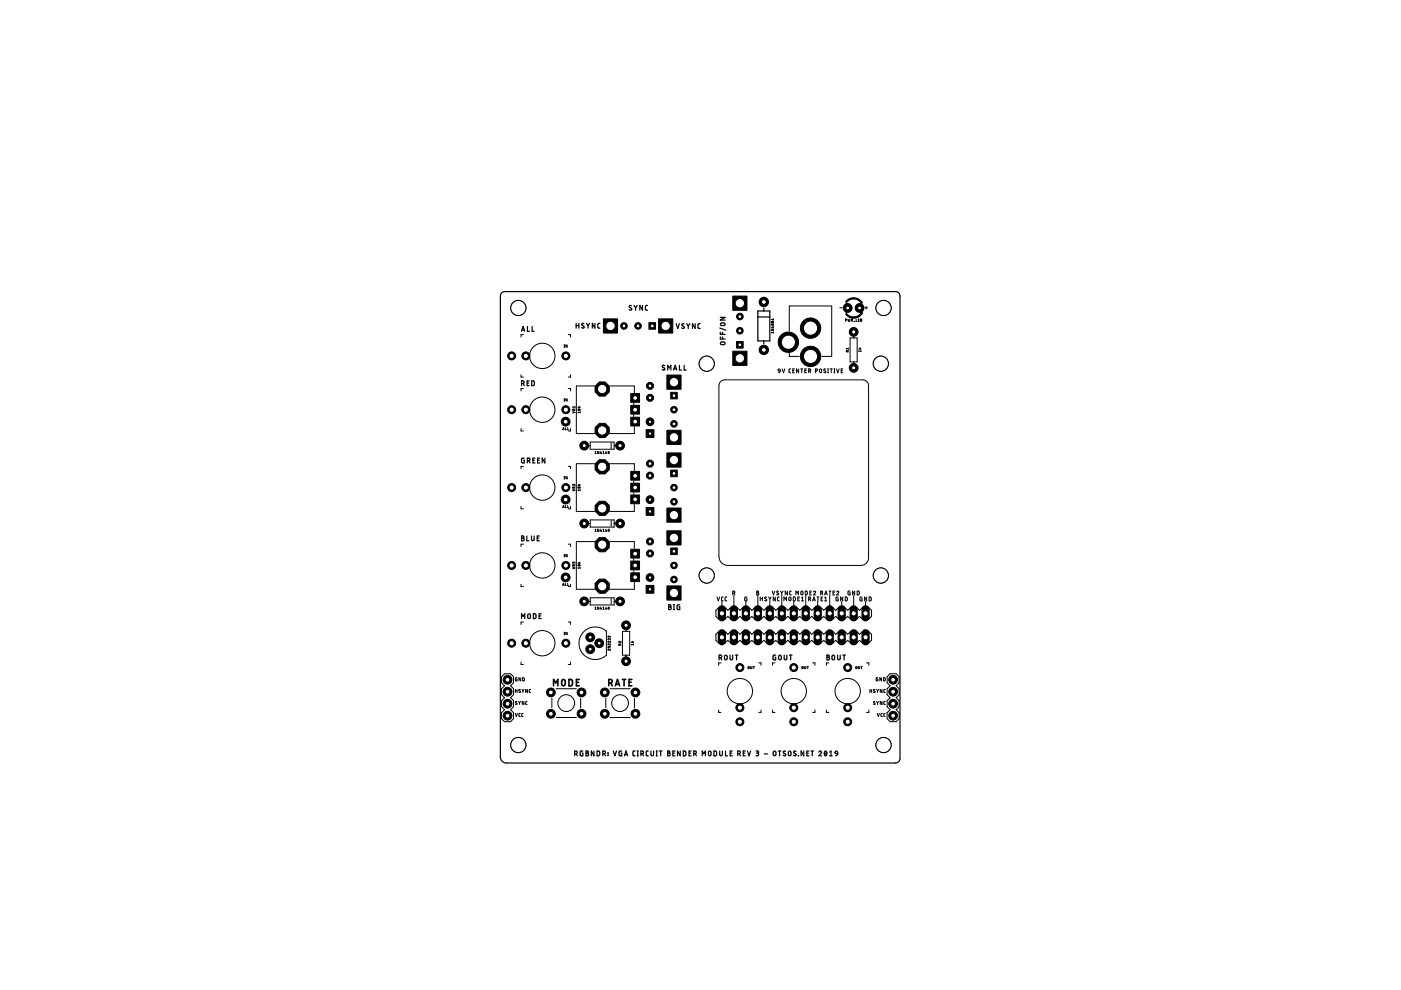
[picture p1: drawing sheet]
<svg xmlns="http://www.w3.org/2000/svg" width="297mm" height="210mm" viewBox="0 0 297 210" stroke-linecap="round" stroke-linejoin="round" font-family="sans-serif">
<g fill="none" stroke="#000" stroke-width=".25">
<path d="M110.6 70.2l.3-1 .4 1M110.7 70h.5M111.8 69.2v1h.5M112.8 69.2v1h.5M122.2 68.6v1M122.2 69h.5M122.7 68.6v1M123.8 68.6h-.3l-.2 .2 .4 .4a.27 .27 0 0 1 0 .4 .27 .27 0 0 1-.4-.2M124.3 68.6l.4 .4M124.7 69v.6M125 68.6l-.3 .4M126.1 68.6v1l-.5-1v1"/>
<path d="M127.2 68.6h-.3l-.2 .2 .1 .7 .4 .1M133.9 64.8l-.3-.1-.2 .3 .4 .3a.27 .27 0 0 1 0 .5 .27 .27 0 0 1-.4-.2M134.4 64.7l.4 .5M134.8 65.2v.6M135.1 64.7l-.3 .5M136.2 64.7v1.1l-.5-1.1v1.1M137.3 64.7l-.4 .1-.1 .2 .1 .7 .4 .1M140.9 77.5h-.4l-.1 .2 .4 .3a.27 .27 0 0 1 0 .5 .27 .27 0 0 1-.4-.2M141.6 78.5v-1.1l.3 .6 .3-.6v1.1M142.8 78.5l.4-1.1 .3 1.1M142.9 78.2h.5M143.4 68.6l.3 1 .3-1"/>
<path d="M144.1 77.4v1.1h.4M145 68.7l-.2-.1-.3 .3 .5 .3a.27 .27 0 0 1-.1 .4 .27 .27 0 0 1-.4-.1M145.1 77.4v1.1h.4M145.6 68.6l.3 .5M145.9 69.1v.5M146.3 68.6l-.4 .5M147.4 68.6v1l-.6-1v1M148.4 68.6l-.3 .1-.1 .2v.6l.4 .1M152.6 69.6l1.3 .4M152.7 71.4v.5h1M152.7 70.4v.5h1M152.7 67.3h1l-1 .6h1"/>
<path d="M152.8 72.6l.7-.1 .2 .4-.1 .1h-.7zM152.8 68.6l.8-.1 .1 .3-.1 .2h-.7zM153.2 70.4v.5M153.2 71.4v.5M160.7 65.9h2.5v6.4h-2.5zM160.7 67.2h2.5M161.9 65.3v.6M161.9 72.3v.6M179.4 64v.5M179.4 66.1v.5M110.6 81.3l.5-.1v-.3l-.5-.1v1M110.9 81.3l.2 .5"/>
<path d="M111.1 97.1l-.5 .1v.7l.1 .2h.4v-.5h-.1M111.8 81.2h.3M111.8 97.7l.5-.1 .1-.3-.2-.1-.4-.1v1M112.1 97.7l.3 .4M112.2 80.8h-.4v1h.4M112.7 80.8h.4l.2 .1v.6l-.1 .2-.5 .1zM113 97.6h.3M113.4 97.1h-.4v1h.4M114 97.6h.3M114.4 97.1h-.4v1h.4M115.5 97.1v1l-.5-1v1M110.6 113.6l.5 .1v.3l-.2 .1 .2 .3-.2 .3h-.3z"/>
<path d="M110.6 114.1h.3M111.7 113.6v1.1h.4M112.7 113.6v.9l.2 .1 .3-.1v-.9M113.9 114.1h.3M114.4 113.6h-.5v1.1h.5M110.6 131.1v-1l.3 .6 .4-.6v1M112 130.2l.4 .1v.7l-.2 .1-.3-.2zM113.1 130.1l.4 .1 .1 .1v.6l-.1 .2h-.4zM114.3 130.6h.3M114.7 130.1h-.4v1h.4M141.8 128.2l.4 .1v.3l-.2 .1 .3 .2-.1 .3h-.4zM141.8 128.7h.2"/>
<path d="M142.8 129.2h.2M142.8 128.2h.2M142.9 128.2v1M144.1 128.2l-.5 .1v.7l.1 .2h.4v-.5h-.1M152.5 139.5l.4-.1 .1-.1v-.3l-.5-.1v1M152.8 139.5l.2 .4M153.7 139h.4l.1 .2v.4l-.3 .3-.3-.1zM154.8 138.9v.9l.2 .1 .3-.1v-.9M155.9 138.9h.5M156.2 138.9v1M164.5 138.9l-.6 .1v.7l.1 .2h.5v-.5h-.2M165.2 139h.3l.2 .2v.4l-.3 .3-.3-.1z"/>
<path d="M166.3 138.9v.9l.2 .1 .3-.1v-.9M167.4 138.9h.5M167.6 138.9v1M175.3 138.9l.5 .1v.2l-.2 .2 .3 .2-.2 .3h-.4zM175.3 139.4h.3M176.5 139l.4 .1v.7l-.2 .1-.3-.1zM177.6 138.9v.9l.2 .1 .3-.1v-.9M178.7 138.9h.5M179 138.9v1M121.8 159.8l.5-.1v-.4l-.5-.1v1.1M122.2 159.8l.2 .5M123.6 159.2l-.6 .1 .1 .9 .5 .1v-.6h-.2"/>
<path d="M124.2 159.2l.5 .1v.3l-.2 .1 .3 .2-.1 .3-.5 .1zM124.2 159.7h.3M125.9 159.2v1.1l-.5-1.1v1.1M126.6 159.2l.5 .2v.6l-.1 .2-.4 .1zM127.8 159.8l.5-.1v-.4l-.5-.1v1.1M128.1 159.8l.3 .5M128.9 159.7h.1M130 159.2l.4 1.1 .3-1.1M131.8 159.2l-.5 .1v.7l.1 .2 .4 .1v-.6h-.1M132.5 160h.5M134.6 159.2l-.3 .1-.1 .2v.6l.4 .2M135.1 159.2h.2"/>
<path d="M135.2 159.2v1.1M135.9 159.8l.5-.1v-.4l-.5-.1v1.1M136.2 159.8l.2 .5M137.5 159.2l-.4 .1-.1 .2v.6l.5 .2M138 159.2v.9l.2 .2 .4-.3v-.8M139.1 159.2h.3M139.2 159.2v1.1M139.8 159.2h.6M140.1 159.2v1.1M141.5 159.2l.5 .1v.3l-.2 .1 .3 .2-.2 .3-.4 .1zM141.5 159.7h.3M142.7 159.7h.3"/>
<path d="M143.1 159.2h-.4v1.1h.4M144.2 159.2v1.1l-.6-1.1v1.1M144.9 159.2l.5 .2-.1 .8-.4 .1zM146.1 159.7h.3M146.5 159.2h-.4v1.1h.4M147.1 159.8l.5-.1v-.4l-.5-.1v1.1M147.4 159.8l.2 .5M150.3 159.3l.2-.1 .2 .2v.7l-.2 .2-.3-.2zM151.4 159.2l.5 .2v.6l-.1 .2-.4 .1zM152.6 159.2v.9l.2 .2 .4-.3v-.8M153.8 159.2v1.1h.5M154.8 159.7h.4"/>
<path d="M155.3 159.2h-.5v1.1h.5M156.4 159.8l.5-.1 .1-.3-.2-.1-.4-.1v1.1M156.8 159.8l.2 .5M157.6 159.7h.3M158 159.2h-.4v1.1h.4M158.5 159.2l.3 1.1 .4-1.1M160.3 159.2l.5 .1-.1 .4h-.3M160.6 159.7l.2 .3-.1 .2-.4 .1M162.1 159.9h.6M164 159.3l.3-.1 .2 .2v.7l-.2 .2-.4-.3zM165 159.2h.6M165.3 159.2v1.1"/>
<path d="M166.5 159.3h-.3l-.1 .2 .4 .3a.27 .27 0 0 1-.1 .5 .27 .27 0 0 1-.4-.2M167.2 159.3l.3-.1 .2 .2v.7l-.2 .2-.4-.3zM168.8 159.3h-.4l-.1 .2 .4 .3a.27 .27 0 0 1 0 .5 .27 .27 0 0 1-.4-.2M170.4 159.2v1.1l-.6-1.1v1.1M171.1 159.7h.3M171.5 159.2h-.4v1.1h.4M171.9 159.2h.6M172.2 159.2v1.1M173.6 159.5a.28 .28 0 0 1 .4-.3 .28 .28 0 0 1 .1 .5l-.5 .6h.6M174.9 159.3h.1a.51 .51 0 0 1 .3 .4 .51 .51 0 0 1-.3 .5l-.2-.5zM175.3 159.5l-.5 .5M175.9 159.5l.3-.3v1.1"/>
<path d="M177.1 159.3h.4l.1 .5h-.5zM177.6 159.8l-.1 .3-.4 .2M128.9 160.1h.1M132.4 160.3l.3-1.1 .4 1.1M135.1 160.3h.2M139.1 160.3h.3M148.9 160.3v-1.1l.3 .6 .4-.6v1.1M169.3 160.3h.1M175.9 160.3h.6"/>
</g>
<g fill="none" stroke="#000" stroke-width=".21">
<path d="M110.5 79.5v.4h.5M111 71h-.5v.5M119.6 73.6h.1M119.6 73.1h.1M119.7 73.1v.5M120.2 73.1v.5l-.2-.5v.5M120.5 71h.5v.5M121 79.5v.4h-.5M163.5 69.8h.5l-.5 .3h.5M163.6 68.7a.19 .19 0 0 1 .3-.1 .19 .19 0 0 1 0 .3h-.2zM163.6 68.2a.19 .19 0 0 1 .3-.1 .19 .19 0 0 1 0 .3h-.3zM163.6 68.7l.3 .2"/>
<path d="M163.6 68.2l.3 .2M163.8 69.3h.2M163.8 67.7h.2M163.9 69.2v.3l-.4-.1M163.9 67.6v.3l-.4-.2M164 70.5h-.5l.1 .1M164 70.4v.2M165.1 78.3h.3v.4h-.3zM165.4 78.7l-.3 .3M165.8 78.2l.3 .8 .3-.8M167.3 74.9v.7h2.1M167.3 70.2v-5.3h9v10.7h-2.1"/>
<path d="M167.6 78.2l-.3 .2v.6h.3M168.1 78.6h.3M168.4 78.2h-.3v.8h.3M169.3 78.2v.8l-.4-.8v.8M169.8 78.2h.4M170 78.2v.8M170.6 78.6h.3M171 78.2h-.4v.8h.4M171.4 78.7l.5-.2-.1-.2-.4-.1v.8M171.7 78.7l.2 .3M172.9 78.7l.4-.2-.1-.2-.3-.1v.8M173.8 78.3l.2-.1 .2 .1-.1 .7-.3-.1z"/>
<path d="M175 78.3l-.2-.1-.2 .2 .5 .4v.2l-.5-.1M175.5 79h.1M175.5 78.2h.1M175.6 78.2v.8M176 78.2h.5M176.2 78.2v.8M176.8 79h.2M176.8 78.2h.2M176.9 78.2v.8M177.4 78.2l.2 .8 .3-.8M178.1 65.3h.5M178.4 78.6h.2"/>
<path d="M178.7 78.2h-.3v.8h.3M179.3 67.9h.2v-.2l-.2-.1v.5M179.7 74.6l-.2-.3-.1 .3h.5M179.8 67.6l.1 .5 .1-.3 .1 .3 .1-.5M179.9 74.3l-.2 .1M179.9 73.9h-.5l.1 .1M179.9 73.8v.2M180.2 71.6h1.5v5.1h-1.5zM180.5 67.9h.1M180.6 67.9l.2-.2-.3-.1v.5M180.7 67.9l.1 .2M181 71.4v.2"/>
<path d="M181 76.7v.3M181 68.2h.2M181.5 67.6v.5h.2M182 67.9h.1M182.1 74h.4M182.2 67.6h-.2v.5h.2M182.2 73.8l.2 .2M182.4 67.6l.3 .1-.1 .4h-.2zM182.5 74.4h-.4l.1 .2M182.5 74.3v.3M182.5 73.8l-.2 .1M183.4 65.3h.5"/>
<path d="M183.6 65v.5M110.5 90.9v.5h.5M111 82.4h-.5v.5M111 98.9h-.5v.5M119.3 91.1l.1-.4 .2 .4M119.3 91h.3M119.6 85h.1M119.6 84.6h.1M119.7 84.6v.4M119.9 90.7v.4h.2M120.2 84.6v.4l-.2-.4v.4M120.4 90.7v.4h.2"/>
<path d="M120.5 82.4h.5v.5M120.5 98.9h.5v.5M121 90.9v.5h-.5M121.4 87.3l.5 .1-.5 .2M121.7 86.8l-.2-.1-.1 .3h.5M121.7 86.8v.2M121.9 86.7l-.2 .1M121.9 86.3h-.5l.1 .1M121.9 86.2v.2M122.5 86.4h.5M122.6 86.8h.3a.2 .2 0 0 1-.1 .2 .2 .2 0 0 1-.2-.2zM122.6 86.8l.3 .2"/>
<path d="M122.7 86.2l.2 .2M123 87.4h-.5l.1 .1M123 87.3v.2M123 86.2l-.2 .1M124.9 94.5h.2M125.1 93.7h5.1v1.5h-5.1zM126 81.8h-3.8v10.1h3.8M126 98.3h-3.8v10.1h3.8M126.2 95.8l.1-.1v.5M126.2 96.2h.2M127 95.7v.5l-.3-.5v.5M127.4 95.7l-.1 .4h.3"/>
<path d="M127.5 96v.2M127.8 96.2h.3M127.8 95.8l.2-.1v.5M128.5 95.7l-.1 .4h.3M128.6 96v.2M129.3 81.8h5.2v1.5M129.3 98.3h5.2v1.5M129.6 93.9v1.2M130.2 94.5h.3M134.4 85.5v.3M134.4 88v.3M134.5 90.5v1.4h-5.2"/>
<path d="M110.5 107.4v.5h.5M111 115.4h-.5v.5M119.3 107.6l.1-.5 .2 .5M119.3 107.5h.3M119.6 101.5h.1M119.6 101h.1M119.6 118h.1M119.6 117.6h.1M119.7 101v.5M119.7 117.6v.4M119.9 107.1v.5h.2M120.2 101v.5l-.2-.5v.5"/>
<path d="M120.2 117.6v.4l-.2-.4v.4M120.4 107.1v.5h.2M120.5 115.4h.5v.5M121 107.4v.5h-.5M121.4 103.8l.5 .1-.5 .2M121.6 119.3l.2-.1 .1 .2M121.6 119.3l-.1-.1-.1 .2M121.6 119.3v.1M121.7 103.4l-.2-.2-.1 .3h.5M121.7 119.8l-.2-.1-.1 .3h.5M121.7 103.4v.1M121.7 119.8v.2"/>
<path d="M121.9 102.7v.2l-.3-.2-.2 .1 .1 .1M121.9 103.2l-.2 .1M121.9 119.7l-.2 .1M122.5 102.9h.5M122.5 119.4h.5M122.6 103.3l.2-.1 .2 .2-.2 .1zM122.6 119.8a.19 .19 0 0 1 .3-.1 .19 .19 0 0 1 0 .3h-.2zM122.6 103.3l.3 .2M122.6 119.8l.3 .2M122.7 102.7l.2 .2M122.7 119.2l.2 .2M123 103.8v.3"/>
<path d="M123 103.9h-.5l.1 .2M123 102.7l-.2 .1M123 119.2l-.2 .1M124.9 111h.2M125.1 110.2h5.1v1.6h-5.1zM126 114.8h-3.8v10.1h3.8M126.2 112.3l.1-.1v.5M126.2 112.7h.2M127 112.2v.5l-.3-.5v.5M127.4 112.2l-.1 .4h.3M127.5 112.5v.2M127.8 112.3l.2-.1v.5"/>
<path d="M127.8 112.7h.3M128.5 112.2l-.1 .4h.3M128.6 112.5v.2M129.3 114.8h5.2v1.5M129.3 108.4h5.2M129.6 110.4v1.2M130.2 111h.3M134.4 102v.3M134.4 104.5v.3M134.4 118.5v.3M134.5 107v1.4M110.5 123.9v.5h.5"/>
<path d="M111 131.9h-.5v.5M119.3 124.1l.1-.4 .2 .4M119.3 124h.3M119.6 134.6h.1M119.6 134.1h.1M119.7 134.1v.5M119.9 123.7v.4h.2M120.2 134.1v.5l-.2-.5v.5M120.4 123.7v.4h.2M120.5 131.9h.5v.5M121 123.9v.5h-.5M121.4 120.3l.5 .1-.5 .2"/>
<path d="M123 120.3v.2M123 120.4h-.5l.1 .1M123.8 133.9a3.5 3.5 0 0 1 4.8 0v5a3.5 3.5 0 0 1-4.9-.2 3.5 3.5 0 0 1 .1-4.8zM124.9 127.5h.2M125.1 126.7h5.1v1.6h-5.1zM126.2 128.8l.1-.1v.5M126.2 129.2h.2M127 128.7v.5l-.3-.5v.5M127.4 128.7l-.1 .4h.3M127.5 129v.2M127.8 128.8l.2-.1v.5M127.8 129.2h.3"/>
<path d="M128.5 128.7l-.1 .4h.3M128.6 129v.2M128.9 137.1h.5l-.5 .3h.5M129.3 124.9h5.2M129.4 137.6v.3l-.5-.2 .1 .2M129.4 136.5v.3l-.5-.3 .1 .3M129.4 136v.2l-.5-.2 .1 .2M129.4 135.4v.3l-.5-.3 .1 .3M129.4 134.9v.2l-.5-.2 .1 .2M129.6 126.9v1.2M130.2 127.5h.3M131.4 136.7l-.1-.2-.1 .3h.5"/>
<path d="M131.4 136.7v.1M131.7 136v.2l-.5-.2 .1 .2M131.7 136.5l-.3 .1M132 133.9h1.5v5h-1.5zM132.7 133.6v.3M132.7 138.9v.3M133.8 136.2h.5M134 136l.2 .2M134.3 136.7h-.5l.1 .1M134.3 136.5v.3M134.3 136l-.2 .1M134.4 121v.3"/>
<path d="M134.5 123.5v1.4M152 126.6l.3 .8 .3-.8M152.4 133.9l-.6 .6v1.3l.6 .6M152.4 128.8l-.6 .6v1.3l.6 .6M153.1 127.5v1.3M153.3 126.6l-.3 .2v.5l.3 .1M153.7 136.4l.6-.6 .7 .6M153.7 133.9l.6 .6 .7-.6M153.7 128.8l.6 .6 .7-.6M153.7 131.3l.6-.6 .7 .6M154.1 126.6l-.4 .2 .1 .5 .3 .1M155.4 125.8h.2"/>
<path d="M155.6 125.8l.2-.1v-.3l-.4-.1v.8M155.6 126.2v2.6M155.6 125.8l.2 .3M156.2 128.8l.7 .6 .6-.6M156.2 136.4l.7-.6 .6 .6M156.2 133.9l.7 .6 .6-.6M156.2 131.3l.7-.6 .6 .6M158.1 127.5v1.3M158.4 126.6l-.5 .1 .1 .7h.4v-.4h-.2M158.8 128.8l.6 .6 .6-.6M158.8 136.4l.6-.6 .6 .6M158.8 133.9l.6 .6 .6-.6"/>
<path d="M158.8 131.3l.6-.6 .6 .6M160.4 125.3l.4 .1-.1 .3 .2 .2-.2 .2h-.3zM160.4 125.7h.3M160.7 126.2v2.6M161.2 127h.4M161.2 126.6v.8M161.3 128.8l.6 .6 .7-.6M161.3 136.4l.6-.6 .7 .6M161.3 133.9l.6 .6 .7-.6M161.3 131.3l.6-.6 .7 .6M161.6 126.6v.8M162.5 126.7l-.2-.1-.2 .2 .4 .3v.2h-.4"/>
<path d="M162.9 126.6l.3 .4M163.2 127v.4M163.2 127.5v1.3M163.5 126.6l-.3 .4M163.7 125.3l.3 .8 .3-.8M163.9 128.8l.6 .6 .6-.6M163.9 136.4l.6-.6 .6 .6M163.9 133.9l.6 .6 .6-.6M163.9 131.3l.6-.6 .6 .6M164.4 126.6v.8l-.5-.8v.8M165.1 125.4l-.3-.1-.1 .2 .4 .4v.1h-.4M165.2 126.6l-.3 .2v.5l.3 .1"/>
<path d="M165.5 125.3l.3 .4M165.8 125.7v.4M165.8 126.2v2.6M166 125.3l-.2 .4M166.2 127.4v-.8l.3 .4 .3-.4v.8M166.4 136.4l.6-.6 .7 .6M166.4 133.9l.6 .6 .7-.6M166.4 128.8l.6 .6 .7-.6M166.4 131.3l.6-.6 .7 .6M166.9 125.3v.8l-.4-.8v.8M167.3 126.7l.2-.1 .2 .1-.1 .7-.3-.1zM167.8 125.3l-.4 .2v.5l.4 .1"/>
<path d="M168.2 126.6h.3l.2 .2-.1 .5-.2 .1h-.2zM168.3 127.5v1.3M168.7 126.1v-.8l.3 .5 .3-.5v.8M168.9 136.4l.7-.6 .6 .6M168.9 133.9l.7 .6 .6-.6M168.9 128.8l.7 .6 .6-.6M168.9 131.3l.7-.6 .6 .6M169.2 127h.2M169.5 126.6h-.3v.8h.3M169.8 125.4h.4l-.1 .7-.3-.1zM169.9 127.4h.5M169.9 126.8l.3-.2v.8"/>
<path d="M170.7 125.3l.5 .1v.6l-.2 .1h-.3zM170.8 126.2v2.6M171.4 127h.3M171.5 136.4l.6-.6 .6 .6M171.5 133.9l.6 .6 .6-.6M171.5 128.8l.6 .6 .6-.6M171.5 131.3l.6-.6 .6 .6M171.7 127l.2-.1v-.2l-.5-.1v.8M171.7 125.7h.3M171.7 127l.2 .4M172.1 125.3h-.4v.8h.4M172.3 127.4l.3-.8 .2 .8"/>
<path d="M172.4 127.2h.4M172.5 125.5a.22 .22 0 0 1 .3-.2 .22 .22 0 0 1 0 .4l-.3 .4h.4M173.2 126.6h.5M173.4 127.5v1.3M173.4 126.6v.8M174 125.8h.2M174 128.8l.6 .6 .7-.6M174 136.4l.6-.6 .7 .6M174 133.9l.6 .6 .7-.6M174 131.3l.6-.6 .7 .6M174.1 127h.2M174.2 125.8l.2-.1v-.3l-.4-.1v.8"/>
<path d="M174.2 125.8l.2 .3M174.5 126.6h-.4v.8h.4M174.8 127.4h.5M174.8 126.8l.3-.2v.8M174.8 126.1l.3-.8 .3 .8M174.9 125.9h.4M175.7 125.3h.5M175.9 126.2v2.6M176 125.3v.8M176.6 128.8l.6 .6 .6-.6M176.6 136.4l.6-.6 .6 .6M176.6 133.9l.6 .6 .6-.6"/>
<path d="M176.6 131.3l.6-.6 .6 .6M176.6 125.7h.3M177 125.3h-.4v.8h.4M177.4 125.5a.22 .22 0 0 1 .3-.2 .22 .22 0 0 1 .1 .4l-.4 .4h.4M177.7 126.6l-.4 .1v.7h.4v-.4h-.1M178.5 127.5v1.3M178.7 126.6v.8l-.5-.8v.8M179.1 128.8l.6 .6 .7-.6M179.1 136.4l.6-.6 .7 .6M179.1 133.9l.6 .6 .7-.6M179.1 131.3l.6-.6 .7 .6M179.2 126.6l.4 .1v.6l-.2 .1h-.2z"/>
<path d="M180.2 125.3l-.4 .1 .1 .7h.3v-.4h-.1M181 126.2v2.6M181.2 125.3v.8l-.4-.8v.8M181.6 128.8l.6 .6 .7-.6M181.6 136.4l.6-.6 .7 .6M181.6 133.9l.6 .6 .7-.6M181.6 131.3l.6-.6 .7 .6M181.7 125.3l.5 .1v.6l-.2 .1h-.3zM182.8 126.6l-.4 .1v.7h.4v-.4h-.2M183.5 127.5v1.3M183.7 126.6v.8l-.4-.8v.8M184.1 128.8l.7 .6v1.3l-.7 .6"/>
<path d="M184.1 133.9l.7 .6v1.3l-.7 .6M184.3 126.6l.4 .1v.6l-.2 .1h-.2zM106.3 143.5l.7-.6h1.2l.7 .6v1.3l-.7 .6 .7 .6v1.3l-.7 .6 .7 .7v1.2l-.7 .7 .7 .6v1.3l-.7 .6h-1.2l-.7-.6v-1.3l.7-.6-.7-.7v-1.2l.7-.7-.7-.6v-1.3l.7-.6-.7-.6zM109.3 146.2v.6M109.3 151.3l.2 .6 .2-.6M109.3 146.5h.3M109.6 148.8l-.3 .1 .3 .4h-.3M109.6 143.7l-.3 .1v.5l.3 .1-.1-.4M109.6 146.2v.6M109.9 148.7l.3 .3M110.2 149v.4M110.3 151.3l-.3 .1v.4l.3 .1"/>
<path d="M110.3 146.2h-.2l-.1 .1 .3 .5-.3-.1M110.4 148.7l-.2 .3M110.4 143.7v.7l-.4-.7v.7M110.5 140.4v.5h.5M110.7 146.2l.2 .3M110.8 143.7l.3 .1v.5l-.3 .1zM110.9 146.5v.3M110.9 151.3l-.3 .1v.4l.3 .1M111.1 148.7v.7l-.4-.7v.7M111.1 146.2l-.2 .3M111.8 148.7l-.3 .2v.4l.3 .1M111.8 146.2v.6l-.4-.6v.6"/>
<path d="M112.5 146.2l-.3 .1v.5h.3M117 148.1v2M117.9 152.1h4.3M117.9 146h4.3M121 140.4v.5h-.5M123.1 148.1v2M128.4 148.1v2M129.3 152.1h4.3M129.3 146h4.3M134.5 148.1v2M152.4 150.5v.5h.5M152.9 140.5h-.5v.6"/>
<path d="M158.6 141.4h.2v.4l-.2-.1zM159.2 141.3l.1 .5 .1-.1v-.4M159.7 141.3h.3M159.8 141.3v.5M160.9 140.5h.5v.6M161.4 150.5v.5h-.5M163.8 150.5v.5h.5M164.3 140.5h-.5v.6M170.1 141.4h.2l-.1 .4-.2-.2zM170.6 141.3l.1 .5 .1-.1 .1-.4M171.1 141.3h.3M171.3 141.3v.5"/>
<path d="M172.3 140.5h.5v.6M172.8 150.5v.5h-.5M175.2 150.5v.5h.5M175.7 140.5h-.5v.6M181.5 141.4h.2l-.1 .4-.1-.1zM182 141.3l.1 .5 .2-.2v-.3M182.5 141.3h.3M182.7 141.3v.5M183.7 140.5h.5v.6M184.2 150.5v.5h-.5M184.4 146.2v.6M184.4 146.5h.4"/>
<path d="M184.8 146.2v.6M185.5 148.8l-.3 .1 .3 .4h-.3M185.5 146.2l-.3 .1 .3 .5-.3-.1M185.8 148.7l.3 .3M185.8 146.2l.3 .3M186 151.3l.2 .6 .3-.6M186.1 146.5v.3M186.1 149v.4M186.1 143.7l-.3 .1v.5l.3 .1-.1-.4M186.3 148.7l-.2 .3M186.3 146.2l-.2 .3M186.9 143.7v.7l-.4-.7v.7"/>
<path d="M187 146.2v.6l-.4-.6v.6M187 148.7v.7l-.4-.7v.7M187.1 151.3l-.3 .1v.4l.3 .1M187.3 143.7l.4 .1-.1 .5-.3 .1zM187.7 148.7l-.3 .2v.4l.3 .1M187.7 151.3l-.3 .1v.4l.3 .1M187.7 146.2l-.3 .1v.5h.3M188.7 142.9h1.3l.6 .6v1.3l-.6 .6 .6 .6v1.3l-.6 .6 .6 .7v1.2l-.6 .7 .6 .6v1.3l-.6 .6h-1.3l-.6-.6v-1.3l.6-.6-.6-.7v-1.2l.6-.7-.6-.6v-1.3l.6-.6-.6-.6v-1.3z"/>
<circle cx="115" cy="75.5" r="2.69"/>
<circle cx="115" cy="86.9" r="2.69"/>
<circle cx="129.1" cy="95.8" r=".1"/>
<circle cx="129.1" cy="96.1" r=".14"/>
<circle cx="115" cy="103.4" r="2.69"/>
<circle cx="115" cy="119.9" r="2.69"/>
<circle cx="129.1" cy="112.3" r=".11"/>
<circle cx="129.1" cy="112.5" r=".14"/>
<circle cx="115" cy="136.4" r="2.69"/>
<circle cx="129.1" cy="128.8" r=".11"/>
<circle cx="129.1" cy="129.1" r=".14"/>
<circle cx="120.1" cy="149.1" r="1.78"/>
<circle cx="131.5" cy="149.1" r="1.78"/>
<circle cx="156.9" cy="146.5" r="2.69"/>
<circle cx="168.3" cy="146.5" r="2.69"/>
<circle cx="179.7" cy="146.5" r="2.69"/>
</g>
<g fill="none" stroke="#000" stroke-width=".34">
<path d="M117.4 145.4v-1.3l.4 .7 .5-.7v1.3M119.2 144.2h.5l.1 .8a.38 .38 0 0 1-.3 .4 .38 .38 0 0 1-.4-.4zM120.6 144.1h.5l.2 .2v.9l-.2 .2h-.5zM122.2 144.7h.5M122.8 144.1h-.6v1.3h.6M129.1 144.8h.4a.37 .37 0 0 0 .3-.4 .37 .37 0 0 0-.3-.3h-.4v1.3M129.5 144.8l.3 .6M130.5 145.4l.4-1.3 .5 1.3M130.6 145.1h.7M131.9 144.1h.8M132.3 144.1v1.3M133.4 144.7h.4"/>
<path d="M134 144.1h-.6v1.3h.6"/>
</g>
<g fill="#000" stroke="#000" stroke-width=".21">
<path d="M179.3 66.7l.2-.2 .5 .5 1 .2v.3l-.9-.2z" fill-rule="evenodd"/>
<path d="M181 67.2l1-.3 .7-.7 .2 .1-.3 .5-.7 .4-.9 .3z" fill-rule="evenodd"/>
<path d="M179.5 63.8l.6-.5 .9-.2v.3l-.7 .1-.8 .6-.2-.2z" fill-rule="evenodd"/>
<path d="M181 63.1l.9 .2 1 .9-.3 .1-.7-.7-.9-.2z" fill-rule="evenodd"/>
</g>
<path d="M133.7 88.5h1.9v1.8h-1.9z" fill="#000" stroke="#000" stroke-width=".21"/>
<circle cx="134.7" cy="89.4" r=".51" fill="#fff" stroke="#000" stroke-width=".21"/>
<path d="M133.7 85.9h1.9v1.9h-1.9z" fill="#000" stroke="#000" stroke-width=".21"/>
<circle cx="134.7" cy="86.9" r=".51" fill="#fff" stroke="#000" stroke-width=".21"/>
<path d="M133.7 83.4h1.9v1.9h-1.9z" fill="#000" stroke="#000" stroke-width=".21"/>
<circle cx="134.7" cy="84.4" r=".51" fill="#fff" stroke="#000" stroke-width=".21"/>
<circle cx="127.7" cy="91.3" r="1.62" fill="#000" stroke="#000" stroke-width=".21"/>
<circle cx="127.7" cy="91.3" r=".99" fill="#fff" stroke="#000" stroke-width=".21"/>
<circle cx="127.7" cy="82.5" r="1.62" fill="#000" stroke="#000" stroke-width=".21"/>
<circle cx="127.7" cy="82.5" r=".99" fill="#fff" stroke="#000" stroke-width=".21"/>
<path d="M142.2 83.2h1.4v1.4h-1.4z" fill="#000" stroke="#000" stroke-width=".21"/>
<circle cx="142.9" cy="83.9" r=".4" fill="#fff" stroke="#000" stroke-width=".21"/>
<circle cx="142.9" cy="86.9" r=".7" fill="#000" stroke="#000" stroke-width=".21"/>
<circle cx="142.9" cy="86.9" r=".4" fill="#fff" stroke="#000" stroke-width=".21"/>
<circle cx="142.9" cy="89.9" r=".7" fill="#000" stroke="#000" stroke-width=".21"/>
<circle cx="142.9" cy="89.9" r=".4" fill="#fff" stroke="#000" stroke-width=".21"/>
<path d="M141.4 91.2h3v3h-3z" fill="#000" stroke="#000" stroke-width=".21"/>
<circle cx="142.9" cy="92.7" r=".99" fill="#fff" stroke="#000" stroke-width=".21"/>
<path d="M141.4 79.5h3v3h-3z" fill="#000" stroke="#000" stroke-width=".21"/>
<circle cx="142.9" cy="81" r=".99" fill="#fff" stroke="#000" stroke-width=".21"/>
<circle cx="137.8" cy="81.8" r=".78" fill="#000" stroke="#000" stroke-width=".21"/>
<circle cx="137.8" cy="81.8" r=".4" fill="#fff" stroke="#000" stroke-width=".21"/>
<circle cx="137.8" cy="84.3" r=".78" fill="#000" stroke="#000" stroke-width=".21"/>
<circle cx="137.8" cy="84.3" r=".4" fill="#fff" stroke="#000" stroke-width=".21"/>
<circle cx="137.8" cy="89.4" r=".83" fill="#000" stroke="#000" stroke-width=".21"/>
<circle cx="137.8" cy="89.4" r=".36" fill="#fff" stroke="#000" stroke-width=".21"/>
<path d="M137 91.1h1.6v1.7h-1.6z" fill="#000" stroke="#000" stroke-width=".21"/>
<circle cx="137.8" cy="91.9" r=".36" fill="#fff" stroke="#000" stroke-width=".21"/>
<path d="M133.7 104.9h1.9v1.9h-1.9z" fill="#000" stroke="#000" stroke-width=".21"/>
<circle cx="134.7" cy="105.9" r=".51" fill="#fff" stroke="#000" stroke-width=".21"/>
<path d="M133.7 102.4h1.9v1.9h-1.9z" fill="#000" stroke="#000" stroke-width=".21"/>
<circle cx="134.7" cy="103.4" r=".51" fill="#fff" stroke="#000" stroke-width=".21"/>
<path d="M133.7 99.9h1.9v1.9h-1.9z" fill="#000" stroke="#000" stroke-width=".21"/>
<circle cx="134.7" cy="100.9" r=".51" fill="#fff" stroke="#000" stroke-width=".21"/>
<circle cx="127.7" cy="107.8" r="1.62" fill="#000" stroke="#000" stroke-width=".21"/>
<circle cx="127.7" cy="107.8" r=".99" fill="#fff" stroke="#000" stroke-width=".21"/>
<circle cx="127.7" cy="99" r="1.62" fill="#000" stroke="#000" stroke-width=".21"/>
<circle cx="127.7" cy="99" r=".99" fill="#fff" stroke="#000" stroke-width=".21"/>
<path d="M142.2 99.7h1.4v1.4h-1.4z" fill="#000" stroke="#000" stroke-width=".21"/>
<circle cx="142.9" cy="100.4" r=".4" fill="#fff" stroke="#000" stroke-width=".21"/>
<circle cx="142.9" cy="103.4" r=".7" fill="#000" stroke="#000" stroke-width=".21"/>
<circle cx="142.9" cy="103.4" r=".4" fill="#fff" stroke="#000" stroke-width=".21"/>
<circle cx="142.9" cy="106.4" r=".7" fill="#000" stroke="#000" stroke-width=".21"/>
<circle cx="142.9" cy="106.4" r=".4" fill="#fff" stroke="#000" stroke-width=".21"/>
<path d="M141.4 107.7h3v3h-3z" fill="#000" stroke="#000" stroke-width=".21"/>
<circle cx="142.9" cy="109.2" r=".99" fill="#fff" stroke="#000" stroke-width=".21"/>
<path d="M141.4 96h3v3h-3z" fill="#000" stroke="#000" stroke-width=".21"/>
<circle cx="142.9" cy="97.5" r=".99" fill="#fff" stroke="#000" stroke-width=".21"/>
<circle cx="137.8" cy="98.3" r=".78" fill="#000" stroke="#000" stroke-width=".21"/>
<circle cx="137.8" cy="98.3" r=".4" fill="#fff" stroke="#000" stroke-width=".21"/>
<circle cx="137.8" cy="100.8" r=".78" fill="#000" stroke="#000" stroke-width=".21"/>
<circle cx="137.8" cy="100.8" r=".4" fill="#fff" stroke="#000" stroke-width=".21"/>
<circle cx="137.8" cy="105.9" r=".83" fill="#000" stroke="#000" stroke-width=".21"/>
<circle cx="137.8" cy="105.9" r=".36" fill="#fff" stroke="#000" stroke-width=".21"/>
<path d="M137 107.6h1.6v1.7h-1.6z" fill="#000" stroke="#000" stroke-width=".21"/>
<circle cx="137.8" cy="108.4" r=".36" fill="#fff" stroke="#000" stroke-width=".21"/>
<path d="M133.7 121.5h1.9v1.8h-1.9z" fill="#000" stroke="#000" stroke-width=".21"/>
<circle cx="134.7" cy="122.4" r=".51" fill="#fff" stroke="#000" stroke-width=".21"/>
<path d="M133.7 119h1.9v1.8h-1.9z" fill="#000" stroke="#000" stroke-width=".21"/>
<circle cx="134.7" cy="119.9" r=".51" fill="#fff" stroke="#000" stroke-width=".21"/>
<path d="M133.7 116.5h1.9v1.8h-1.9z" fill="#000" stroke="#000" stroke-width=".21"/>
<circle cx="134.7" cy="117.4" r=".51" fill="#fff" stroke="#000" stroke-width=".21"/>
<circle cx="127.7" cy="124.3" r="1.62" fill="#000" stroke="#000" stroke-width=".21"/>
<circle cx="127.7" cy="124.3" r=".99" fill="#fff" stroke="#000" stroke-width=".21"/>
<circle cx="127.7" cy="115.5" r="1.62" fill="#000" stroke="#000" stroke-width=".21"/>
<circle cx="127.7" cy="115.5" r=".99" fill="#fff" stroke="#000" stroke-width=".21"/>
<path d="M142.2 116.2h1.4v1.4h-1.4z" fill="#000" stroke="#000" stroke-width=".21"/>
<circle cx="142.9" cy="116.9" r=".4" fill="#fff" stroke="#000" stroke-width=".21"/>
<circle cx="142.9" cy="119.9" r=".7" fill="#000" stroke="#000" stroke-width=".21"/>
<circle cx="142.9" cy="119.9" r=".4" fill="#fff" stroke="#000" stroke-width=".21"/>
<circle cx="142.9" cy="122.9" r=".7" fill="#000" stroke="#000" stroke-width=".21"/>
<circle cx="142.9" cy="122.9" r=".4" fill="#fff" stroke="#000" stroke-width=".21"/>
<path d="M141.4 124.2h3v3h-3z" fill="#000" stroke="#000" stroke-width=".21"/>
<circle cx="142.9" cy="125.7" r=".99" fill="#fff" stroke="#000" stroke-width=".21"/>
<path d="M141.4 112.5h3v3h-3z" fill="#000" stroke="#000" stroke-width=".21"/>
<circle cx="142.9" cy="114" r=".99" fill="#fff" stroke="#000" stroke-width=".21"/>
<circle cx="137.8" cy="114.8" r=".78" fill="#000" stroke="#000" stroke-width=".21"/>
<circle cx="137.8" cy="114.8" r=".4" fill="#fff" stroke="#000" stroke-width=".21"/>
<circle cx="137.8" cy="117.3" r=".78" fill="#000" stroke="#000" stroke-width=".21"/>
<circle cx="137.8" cy="117.3" r=".4" fill="#fff" stroke="#000" stroke-width=".21"/>
<circle cx="137.8" cy="122.4" r=".83" fill="#000" stroke="#000" stroke-width=".21"/>
<circle cx="137.8" cy="122.4" r=".36" fill="#fff" stroke="#000" stroke-width=".21"/>
<path d="M137 124.1h1.6v1.7h-1.6z" fill="#000" stroke="#000" stroke-width=".21"/>
<circle cx="137.8" cy="124.9" r=".36" fill="#fff" stroke="#000" stroke-width=".21"/>
<circle cx="123.3" cy="151.3" r=".93" fill="#000" stroke="#000" stroke-width=".21"/>
<circle cx="123.3" cy="151.3" r=".51" fill="#fff" stroke="#000" stroke-width=".21"/>
<circle cx="116.8" cy="151.3" r=".93" fill="#000" stroke="#000" stroke-width=".21"/>
<circle cx="116.8" cy="151.3" r=".51" fill="#fff" stroke="#000" stroke-width=".21"/>
<circle cx="123.3" cy="146.8" r=".93" fill="#000" stroke="#000" stroke-width=".21"/>
<circle cx="123.3" cy="146.8" r=".51" fill="#fff" stroke="#000" stroke-width=".21"/>
<circle cx="116.8" cy="146.8" r=".93" fill="#000" stroke="#000" stroke-width=".21"/>
<circle cx="116.8" cy="146.8" r=".51" fill="#fff" stroke="#000" stroke-width=".21"/>
<circle cx="125.1" cy="137.6" r=".93" fill="#000" stroke="#000" stroke-width=".21"/>
<circle cx="125.1" cy="137.6" r=".4" fill="#fff" stroke="#000" stroke-width=".21"/>
<circle cx="127" cy="136.4" r=".93" fill="#000" stroke="#000" stroke-width=".21"/>
<circle cx="127" cy="136.4" r=".4" fill="#fff" stroke="#000" stroke-width=".21"/>
<circle cx="125.1" cy="135.1" r=".93" fill="#000" stroke="#000" stroke-width=".21"/>
<circle cx="125.1" cy="135.1" r=".4" fill="#fff" stroke="#000" stroke-width=".21"/>
<circle cx="132.7" cy="140.2" r=".93" fill="#000" stroke="#000" stroke-width=".21"/>
<circle cx="132.7" cy="140.2" r=".44" fill="#fff" stroke="#000" stroke-width=".21"/>
<circle cx="132.7" cy="132.6" r=".93" fill="#000" stroke="#000" stroke-width=".21"/>
<circle cx="132.7" cy="132.6" r=".44" fill="#fff" stroke="#000" stroke-width=".21"/>
<circle cx="134.7" cy="151.3" r=".93" fill="#000" stroke="#000" stroke-width=".21"/>
<circle cx="134.7" cy="151.3" r=".51" fill="#fff" stroke="#000" stroke-width=".21"/>
<circle cx="128.2" cy="151.3" r=".93" fill="#000" stroke="#000" stroke-width=".21"/>
<circle cx="128.2" cy="151.3" r=".51" fill="#fff" stroke="#000" stroke-width=".21"/>
<circle cx="134.7" cy="146.8" r=".93" fill="#000" stroke="#000" stroke-width=".21"/>
<circle cx="134.7" cy="146.8" r=".51" fill="#fff" stroke="#000" stroke-width=".21"/>
<circle cx="128.2" cy="146.8" r=".93" fill="#000" stroke="#000" stroke-width=".21"/>
<circle cx="128.2" cy="146.8" r=".51" fill="#fff" stroke="#000" stroke-width=".21"/>
<path d="M156.2 72.4h1.4v1.4h-1.4z" fill="#000" stroke="#000" stroke-width=".21"/>
<circle cx="156.9" cy="73.1" r=".4" fill="#fff" stroke="#000" stroke-width=".21"/>
<circle cx="156.9" cy="70.1" r=".7" fill="#000" stroke="#000" stroke-width=".21"/>
<circle cx="156.9" cy="70.1" r=".4" fill="#fff" stroke="#000" stroke-width=".21"/>
<circle cx="156.9" cy="67.1" r=".7" fill="#000" stroke="#000" stroke-width=".21"/>
<circle cx="156.9" cy="67.1" r=".4" fill="#fff" stroke="#000" stroke-width=".21"/>
<path d="M155.4 62.8h3v3h-3z" fill="#000" stroke="#000" stroke-width=".21"/>
<circle cx="156.9" cy="64.3" r=".99" fill="#fff" stroke="#000" stroke-width=".21"/>
<path d="M155.4 74.5h3v3h-3z" fill="#000" stroke="#000" stroke-width=".21"/>
<circle cx="156.9" cy="76" r=".99" fill="#fff" stroke="#000" stroke-width=".21"/>
<circle cx="182.2" cy="65.3" r=".93" fill="#000" stroke="#000" stroke-width=".21"/>
<circle cx="182.2" cy="65.3" r=".4" fill="#fff" stroke="#000" stroke-width=".21"/>
<circle cx="179.7" cy="65.3" r=".93" fill="#000" stroke="#000" stroke-width=".21"/>
<circle cx="179.7" cy="65.3" r=".4" fill="#fff" stroke="#000" stroke-width=".21"/>
<path d="M183.5 134.3v1.7" fill="none" stroke="#000" stroke-width="1.7"/>
<circle cx="183.5" cy="135.1" r=".55" fill="#fff" stroke="#000" stroke-width=".21"/>
<path d="M181 134.3v1.7" fill="none" stroke="#000" stroke-width="1.7"/>
<circle cx="181" cy="135.1" r=".55" fill="#fff" stroke="#000" stroke-width=".21"/>
<path d="M178.5 134.3v1.7" fill="none" stroke="#000" stroke-width="1.7"/>
<circle cx="178.5" cy="135.1" r=".55" fill="#fff" stroke="#000" stroke-width=".21"/>
<path d="M175.9 134.3v1.7" fill="none" stroke="#000" stroke-width="1.7"/>
<circle cx="175.9" cy="135.1" r=".55" fill="#fff" stroke="#000" stroke-width=".21"/>
<path d="M173.4 134.3v1.7" fill="none" stroke="#000" stroke-width="1.7"/>
<circle cx="173.4" cy="135.1" r=".55" fill="#fff" stroke="#000" stroke-width=".21"/>
<path d="M170.8 134.3v1.7" fill="none" stroke="#000" stroke-width="1.7"/>
<circle cx="170.8" cy="135.1" r=".55" fill="#fff" stroke="#000" stroke-width=".21"/>
<path d="M168.3 134.3v1.7" fill="none" stroke="#000" stroke-width="1.7"/>
<circle cx="168.3" cy="135.1" r=".55" fill="#fff" stroke="#000" stroke-width=".21"/>
<path d="M165.8 134.3v1.7" fill="none" stroke="#000" stroke-width="1.7"/>
<circle cx="165.8" cy="135.1" r=".55" fill="#fff" stroke="#000" stroke-width=".21"/>
<path d="M163.2 134.3v1.7" fill="none" stroke="#000" stroke-width="1.7"/>
<circle cx="163.2" cy="135.1" r=".55" fill="#fff" stroke="#000" stroke-width=".21"/>
<path d="M160.7 134.3v1.7" fill="none" stroke="#000" stroke-width="1.7"/>
<circle cx="160.7" cy="135.1" r=".55" fill="#fff" stroke="#000" stroke-width=".21"/>
<path d="M158.1 134.3v1.7" fill="none" stroke="#000" stroke-width="1.7"/>
<circle cx="158.1" cy="135.1" r=".55" fill="#fff" stroke="#000" stroke-width=".21"/>
<path d="M155.6 134.3v1.7" fill="none" stroke="#000" stroke-width="1.7"/>
<circle cx="155.6" cy="135.1" r=".55" fill="#fff" stroke="#000" stroke-width=".21"/>
<path d="M153.1 134.3v1.7" fill="none" stroke="#000" stroke-width="1.7"/>
<circle cx="153.1" cy="135.1" r=".55" fill="#fff" stroke="#000" stroke-width=".21"/>
<path d="M183.5 129.2v1.7" fill="none" stroke="#000" stroke-width="1.7"/>
<circle cx="183.5" cy="130" r=".55" fill="#fff" stroke="#000" stroke-width=".21"/>
<path d="M181 129.2v1.7" fill="none" stroke="#000" stroke-width="1.7"/>
<circle cx="181" cy="130" r=".55" fill="#fff" stroke="#000" stroke-width=".21"/>
<path d="M178.5 129.2v1.7" fill="none" stroke="#000" stroke-width="1.7"/>
<circle cx="178.5" cy="130" r=".55" fill="#fff" stroke="#000" stroke-width=".21"/>
<path d="M175.9 129.2v1.7" fill="none" stroke="#000" stroke-width="1.7"/>
<circle cx="175.9" cy="130" r=".55" fill="#fff" stroke="#000" stroke-width=".21"/>
<path d="M173.4 129.2v1.7" fill="none" stroke="#000" stroke-width="1.7"/>
<circle cx="173.4" cy="130" r=".55" fill="#fff" stroke="#000" stroke-width=".21"/>
<path d="M170.8 129.2v1.7" fill="none" stroke="#000" stroke-width="1.7"/>
<circle cx="170.8" cy="130" r=".55" fill="#fff" stroke="#000" stroke-width=".21"/>
<path d="M168.3 129.2v1.7" fill="none" stroke="#000" stroke-width="1.7"/>
<circle cx="168.3" cy="130" r=".55" fill="#fff" stroke="#000" stroke-width=".21"/>
<path d="M165.8 129.2v1.7" fill="none" stroke="#000" stroke-width="1.7"/>
<circle cx="165.8" cy="130" r=".55" fill="#fff" stroke="#000" stroke-width=".21"/>
<path d="M163.2 129.2v1.7" fill="none" stroke="#000" stroke-width="1.7"/>
<circle cx="163.2" cy="130" r=".55" fill="#fff" stroke="#000" stroke-width=".21"/>
<path d="M160.7 129.2v1.7" fill="none" stroke="#000" stroke-width="1.7"/>
<circle cx="160.7" cy="130" r=".55" fill="#fff" stroke="#000" stroke-width=".21"/>
<path d="M158.1 129.2v1.7" fill="none" stroke="#000" stroke-width="1.7"/>
<circle cx="158.1" cy="130" r=".55" fill="#fff" stroke="#000" stroke-width=".21"/>
<path d="M155.6 129.2v1.7" fill="none" stroke="#000" stroke-width="1.7"/>
<circle cx="155.6" cy="130" r=".55" fill="#fff" stroke="#000" stroke-width=".21"/>
<path d="M153.1 129.2v1.7" fill="none" stroke="#000" stroke-width="1.7"/>
<circle cx="153.1" cy="130" r=".55" fill="#fff" stroke="#000" stroke-width=".21"/>
<circle cx="171.9" cy="75.6" r="2.16" fill="#000" stroke="#000" stroke-width=".21"/>
<circle cx="171.9" cy="75.6" r="1.5" fill="#fff" stroke="#000" stroke-width=".21"/>
<circle cx="171.9" cy="69.6" r="2.16" fill="#000" stroke="#000" stroke-width=".21"/>
<circle cx="171.9" cy="69.6" r="1.5" fill="#fff" stroke="#000" stroke-width=".21"/>
<circle cx="167.2" cy="72.6" r="2.16" fill="#000" stroke="#000" stroke-width=".21"/>
<circle cx="167.2" cy="72.6" r="1.5" fill="#fff" stroke="#000" stroke-width=".21"/>
<circle cx="161.9" cy="74.2" r=".99" fill="#000" stroke="#000" stroke-width=".21"/>
<circle cx="161.9" cy="74.2" r=".51" fill="#fff" stroke="#000" stroke-width=".21"/>
<circle cx="161.9" cy="64" r=".99" fill="#000" stroke="#000" stroke-width=".21"/>
<circle cx="161.9" cy="64" r=".51" fill="#fff" stroke="#000" stroke-width=".21"/>
<circle cx="123.9" cy="94.5" r=".93" fill="#000" stroke="#000" stroke-width=".21"/>
<circle cx="123.9" cy="94.5" r=".44" fill="#fff" stroke="#000" stroke-width=".21"/>
<circle cx="131.5" cy="94.5" r=".93" fill="#000" stroke="#000" stroke-width=".21"/>
<circle cx="131.5" cy="94.5" r=".44" fill="#fff" stroke="#000" stroke-width=".21"/>
<circle cx="123.9" cy="111" r=".93" fill="#000" stroke="#000" stroke-width=".21"/>
<circle cx="123.9" cy="111" r=".44" fill="#fff" stroke="#000" stroke-width=".21"/>
<circle cx="131.5" cy="111" r=".93" fill="#000" stroke="#000" stroke-width=".21"/>
<circle cx="131.5" cy="111" r=".44" fill="#fff" stroke="#000" stroke-width=".21"/>
<circle cx="123.9" cy="127.5" r=".93" fill="#000" stroke="#000" stroke-width=".21"/>
<circle cx="123.9" cy="127.5" r=".44" fill="#fff" stroke="#000" stroke-width=".21"/>
<circle cx="131.5" cy="127.5" r=".93" fill="#000" stroke="#000" stroke-width=".21"/>
<circle cx="131.5" cy="127.5" r=".44" fill="#fff" stroke="#000" stroke-width=".21"/>
<circle cx="120" cy="75.5" r=".85" fill="#000" stroke="#000" stroke-width=".21"/>
<circle cx="120" cy="75.5" r=".55" fill="#fff" stroke="#000" stroke-width=".21"/>
<circle cx="111.5" cy="75.5" r=".85" fill="#000" stroke="#000" stroke-width=".21"/>
<circle cx="111.5" cy="75.5" r=".55" fill="#fff" stroke="#000" stroke-width=".21"/>
<circle cx="108.5" cy="75.5" r=".85" fill="#000" stroke="#000" stroke-width=".21"/>
<circle cx="108.5" cy="75.5" r=".55" fill="#fff" stroke="#000" stroke-width=".21"/>
<circle cx="156.9" cy="141.5" r=".85" fill="#000" stroke="#000" stroke-width=".21"/>
<circle cx="156.9" cy="141.5" r=".55" fill="#fff" stroke="#000" stroke-width=".21"/>
<circle cx="156.9" cy="150.1" r=".85" fill="#000" stroke="#000" stroke-width=".21"/>
<circle cx="156.9" cy="150.1" r=".55" fill="#fff" stroke="#000" stroke-width=".21"/>
<circle cx="156.9" cy="153" r=".85" fill="#000" stroke="#000" stroke-width=".21"/>
<circle cx="156.9" cy="153" r=".55" fill="#fff" stroke="#000" stroke-width=".21"/>
<circle cx="168.3" cy="141.5" r=".85" fill="#000" stroke="#000" stroke-width=".21"/>
<circle cx="168.3" cy="141.5" r=".55" fill="#fff" stroke="#000" stroke-width=".21"/>
<circle cx="168.3" cy="150.1" r=".85" fill="#000" stroke="#000" stroke-width=".21"/>
<circle cx="168.3" cy="150.1" r=".55" fill="#fff" stroke="#000" stroke-width=".21"/>
<circle cx="168.3" cy="153" r=".85" fill="#000" stroke="#000" stroke-width=".21"/>
<circle cx="168.3" cy="153" r=".55" fill="#fff" stroke="#000" stroke-width=".21"/>
<circle cx="179.7" cy="141.5" r=".85" fill="#000" stroke="#000" stroke-width=".21"/>
<circle cx="179.7" cy="141.5" r=".55" fill="#fff" stroke="#000" stroke-width=".21"/>
<circle cx="179.7" cy="150.1" r=".85" fill="#000" stroke="#000" stroke-width=".21"/>
<circle cx="179.7" cy="150.1" r=".55" fill="#fff" stroke="#000" stroke-width=".21"/>
<circle cx="179.7" cy="153" r=".85" fill="#000" stroke="#000" stroke-width=".21"/>
<circle cx="179.7" cy="153" r=".55" fill="#fff" stroke="#000" stroke-width=".21"/>
<circle cx="120" cy="136.4" r=".85" fill="#000" stroke="#000" stroke-width=".21"/>
<circle cx="120" cy="136.4" r=".55" fill="#fff" stroke="#000" stroke-width=".21"/>
<circle cx="111.5" cy="136.4" r=".85" fill="#000" stroke="#000" stroke-width=".21"/>
<circle cx="111.5" cy="136.4" r=".55" fill="#fff" stroke="#000" stroke-width=".21"/>
<circle cx="108.5" cy="136.4" r=".85" fill="#000" stroke="#000" stroke-width=".21"/>
<circle cx="108.5" cy="136.4" r=".55" fill="#fff" stroke="#000" stroke-width=".21"/>
<circle cx="120" cy="86.9" r=".85" fill="#000" stroke="#000" stroke-width=".21"/>
<circle cx="120" cy="86.9" r=".55" fill="#fff" stroke="#000" stroke-width=".21"/>
<circle cx="111.5" cy="86.9" r=".85" fill="#000" stroke="#000" stroke-width=".21"/>
<circle cx="111.5" cy="86.9" r=".55" fill="#fff" stroke="#000" stroke-width=".21"/>
<circle cx="108.5" cy="86.9" r=".85" fill="#000" stroke="#000" stroke-width=".21"/>
<circle cx="108.5" cy="86.9" r=".55" fill="#fff" stroke="#000" stroke-width=".21"/>
<circle cx="120" cy="103.4" r=".85" fill="#000" stroke="#000" stroke-width=".21"/>
<circle cx="120" cy="103.4" r=".55" fill="#fff" stroke="#000" stroke-width=".21"/>
<circle cx="111.5" cy="103.4" r=".85" fill="#000" stroke="#000" stroke-width=".21"/>
<circle cx="111.5" cy="103.4" r=".55" fill="#fff" stroke="#000" stroke-width=".21"/>
<circle cx="108.5" cy="103.4" r=".85" fill="#000" stroke="#000" stroke-width=".21"/>
<circle cx="108.5" cy="103.4" r=".55" fill="#fff" stroke="#000" stroke-width=".21"/>
<circle cx="120" cy="119.9" r=".85" fill="#000" stroke="#000" stroke-width=".21"/>
<circle cx="120" cy="119.9" r=".55" fill="#fff" stroke="#000" stroke-width=".21"/>
<circle cx="111.5" cy="119.9" r=".85" fill="#000" stroke="#000" stroke-width=".21"/>
<circle cx="111.5" cy="119.9" r=".55" fill="#fff" stroke="#000" stroke-width=".21"/>
<circle cx="108.5" cy="119.9" r=".85" fill="#000" stroke="#000" stroke-width=".21"/>
<circle cx="108.5" cy="119.9" r=".55" fill="#fff" stroke="#000" stroke-width=".21"/>
<circle cx="119.9" cy="122.4" r=".93" fill="#000" stroke="#000" stroke-width=".21"/>
<circle cx="119.9" cy="122.4" r=".51" fill="#fff" stroke="#000" stroke-width=".21"/>
<circle cx="119.9" cy="105.9" r=".93" fill="#000" stroke="#000" stroke-width=".21"/>
<circle cx="119.9" cy="105.9" r=".51" fill="#fff" stroke="#000" stroke-width=".21"/>
<circle cx="119.9" cy="89.4" r=".93" fill="#000" stroke="#000" stroke-width=".21"/>
<circle cx="119.9" cy="89.4" r=".51" fill="#fff" stroke="#000" stroke-width=".21"/>
<circle cx="107.6" cy="144.1" r=".93" fill="#000" stroke="#000" stroke-width=".21"/>
<circle cx="107.6" cy="144.1" r=".51" fill="#fff" stroke="#000" stroke-width=".21"/>
<circle cx="107.6" cy="146.7" r=".93" fill="#000" stroke="#000" stroke-width=".21"/>
<circle cx="107.6" cy="146.7" r=".51" fill="#fff" stroke="#000" stroke-width=".21"/>
<circle cx="107.6" cy="149.2" r=".93" fill="#000" stroke="#000" stroke-width=".21"/>
<circle cx="107.6" cy="149.2" r=".51" fill="#fff" stroke="#000" stroke-width=".21"/>
<circle cx="107.6" cy="151.7" r=".93" fill="#000" stroke="#000" stroke-width=".21"/>
<circle cx="107.6" cy="151.7" r=".51" fill="#fff" stroke="#000" stroke-width=".21"/>
<path d="M137.6 68.4h1.4v1.4h-1.4z" fill="#000" stroke="#000" stroke-width=".21"/>
<circle cx="138.3" cy="69.1" r=".4" fill="#fff" stroke="#000" stroke-width=".21"/>
<circle cx="135.3" cy="69.1" r=".7" fill="#000" stroke="#000" stroke-width=".21"/>
<circle cx="135.3" cy="69.1" r=".4" fill="#fff" stroke="#000" stroke-width=".21"/>
<circle cx="132.3" cy="69.1" r=".7" fill="#000" stroke="#000" stroke-width=".21"/>
<circle cx="132.3" cy="69.1" r=".4" fill="#fff" stroke="#000" stroke-width=".21"/>
<path d="M127.9 67.6h3v3h-3z" fill="#000" stroke="#000" stroke-width=".21"/>
<circle cx="129.4" cy="69.1" r=".99" fill="#fff" stroke="#000" stroke-width=".21"/>
<path d="M139.6 67.6h3v3h-3z" fill="#000" stroke="#000" stroke-width=".21"/>
<circle cx="141.1" cy="69.1" r=".99" fill="#fff" stroke="#000" stroke-width=".21"/>
<circle cx="189.4" cy="144.1" r=".93" fill="#000" stroke="#000" stroke-width=".21"/>
<circle cx="189.4" cy="144.1" r=".51" fill="#fff" stroke="#000" stroke-width=".21"/>
<circle cx="189.4" cy="146.7" r=".93" fill="#000" stroke="#000" stroke-width=".21"/>
<circle cx="189.4" cy="146.7" r=".51" fill="#fff" stroke="#000" stroke-width=".21"/>
<circle cx="189.4" cy="149.2" r=".93" fill="#000" stroke="#000" stroke-width=".21"/>
<circle cx="189.4" cy="149.2" r=".51" fill="#fff" stroke="#000" stroke-width=".21"/>
<circle cx="189.4" cy="151.7" r=".93" fill="#000" stroke="#000" stroke-width=".21"/>
<circle cx="189.4" cy="151.7" r=".51" fill="#fff" stroke="#000" stroke-width=".21"/>
<circle cx="181" cy="78" r=".93" fill="#000" stroke="#000" stroke-width=".21"/>
<circle cx="181" cy="78" r=".44" fill="#fff" stroke="#000" stroke-width=".21"/>
<circle cx="181" cy="70.4" r=".93" fill="#000" stroke="#000" stroke-width=".21"/>
<circle cx="181" cy="70.4" r=".44" fill="#fff" stroke="#000" stroke-width=".21"/>
<path d="M106.4 62.1l.6-.3h82.9l.6 .3 .3 .7v98l-.3 .7-.6 .3h-82.5l-.6-.2-.4-.3-.3-.8v-97.7z" fill="none" stroke="#000" stroke-width=".25"/>
<circle cx="186.8" cy="122" r="1.61" fill="none" stroke="#000" stroke-width=".21"/>
<circle cx="186.8" cy="122" r="1.61" fill="#fff" stroke="#000" stroke-width=".21"/>
<circle cx="149.8" cy="122" r="1.61" fill="none" stroke="#000" stroke-width=".21"/>
<circle cx="149.8" cy="122" r="1.61" fill="#fff" stroke="#000" stroke-width=".21"/>
<circle cx="186.8" cy="77.1" r="1.61" fill="none" stroke="#000" stroke-width=".21"/>
<circle cx="186.8" cy="77.1" r="1.61" fill="#fff" stroke="#000" stroke-width=".21"/>
<circle cx="149.8" cy="77.1" r="1.61" fill="none" stroke="#000" stroke-width=".21"/>
<circle cx="149.8" cy="77.1" r="1.61" fill="#fff" stroke="#000" stroke-width=".21"/>
<g fill="none" stroke="#000" stroke-width=".21">
<path d="M152.7 81l.4-.3 .6-.2h29.2l.5 .2 .5 .3 .2 .8v36.4a1.63 1.63 0 0 1-1.6 1.7h-28.2a1.92 1.92 0 0 1-1.9-1.9v-36.2z"/>
<circle cx="187.3" cy="65.3" r="1.61"/>
</g>
<circle cx="187.3" cy="65.3" r="1.61" fill="#fff" stroke="#000" stroke-width=".21"/>
<circle cx="109.9" cy="65.3" r="1.61" fill="none" stroke="#000" stroke-width=".21"/>
<circle cx="109.9" cy="65.3" r="1.61" fill="#fff" stroke="#000" stroke-width=".21"/>
<circle cx="187.3" cy="158" r="1.61" fill="none" stroke="#000" stroke-width=".21"/>
<circle cx="187.3" cy="158" r="1.61" fill="#fff" stroke="#000" stroke-width=".21"/>
<circle cx="109.9" cy="158" r="1.61" fill="none" stroke="#000" stroke-width=".21"/>
<circle cx="109.9" cy="158" r="1.61" fill="#fff" stroke="#000" stroke-width=".21"/>
</svg>
